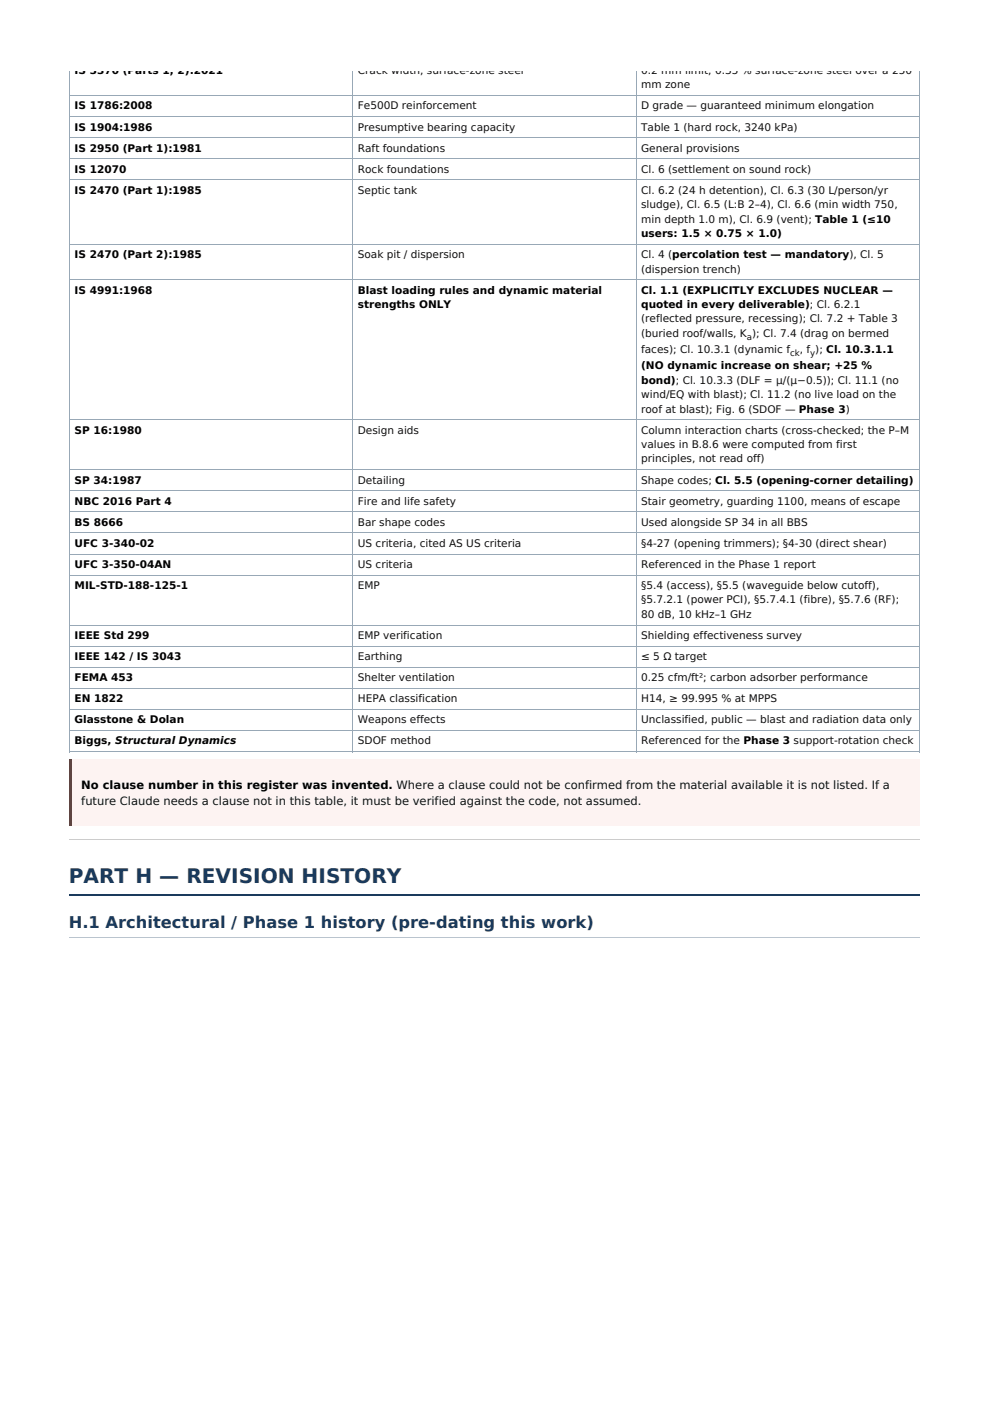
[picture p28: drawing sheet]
<svg xmlns="http://www.w3.org/2000/svg" width="210mm" height="297mm" viewBox="0 0 210 297" stroke-linecap="round" stroke-linejoin="round" font-family="sans-serif">
<defs><g id="words">
<text font-size="4.3" fill="#1a3a5c" x="14.6" y="187.1">PART H — REVISION HISTORY</text>
<text font-size="3.5" fill="#1a3a5c" x="14.6" y="196.7">H.1 Architectural / Phase 1 history (pre-dating this work)</text>
<text font-size="2.4" x="17.2" y="167.2">No clause number in this register was invented. Where a clause could not be confirmed from the material available it is not listed. If a</text>
<text font-size="2.4" fill="#111" x="17.2" y="170.7">future Claude needs a clause not in this table, it must be verified against the code, not assumed.</text>
<g font-size="2.2">
<text x="15.8" y="15.7">IS 3370 (Parts 1, 2):2021</text>
<text x="15.8" y="23.2">IS 1786:2008</text>
<text x="15.8" y="27.7">IS 1904:1986</text>
<text x="15.8" y="32.2">IS 2950 (Part 1):1981</text>
<text x="15.8" y="36.6">IS 12070</text>
<text x="15.8" y="41.1">IS 2470 (Part 1):1985</text>
<text x="135.9" y="50.3">users: 1.5 × 0.75 × 1.0)</text>
<text x="15.8" y="54.7">IS 2470 (Part 2):1985</text>
<text x="15.8" y="62.3">IS 4991:1968</text>
<text x="75.9" y="62.3">Blast loading rules and dynamic material</text>
<text x="75.9" y="65.3">strengths ONLY</text>
<text x="135.9" y="62.3">Cl. 1.1 (EXPLICITLY EXCLUDES NUCLEAR —</text>
<text x="135.9" y="65.3">quoted in every deliverable); Cl. 6.2.1</text>
<text x="135.9" y="78.3">(NO dynamic increase on shear; +25 %</text>
<text x="135.9" y="81.4">bond); Cl. 10.3.3 (DLF = μ/(μ−0.5)); Cl. 11.1 (no</text>
<text x="15.8" y="92">SP 16:1980</text>
<text x="15.8" y="102.5">SP 34:1987</text>
<text x="15.8" y="107">NBC 2016 Part 4</text>
<text x="15.8" y="111.5">BS 8666</text>
<text x="15.8" y="116">UFC 3-340-02</text>
<text x="15.8" y="120.4">UFC 3-350-04AN</text>
<text x="15.8" y="124.9">MIL-STD-188-125-1</text>
<text x="15.8" y="135.5">IEEE Std 299</text>
<text x="15.8" y="139.9">IEEE 142 / IS 3043</text>
<text x="15.8" y="144.4">FEMA 453</text>
<text x="15.8" y="148.9">EN 1822</text>
<text x="15.8" y="153.4">Glasstone &amp; Dolan</text>
<text x="15.8" y="157.8">Biggs, Structural Dynamics</text>
</g>
<g font-size="2.2" fill="#111">
<text x="75.9" y="15.7">Crack width, surface-zone steel</text>
<text x="135.9" y="15.7">0.2 mm limit; 0.35 % surface-zone steel over a 250</text>
<text x="75.9" y="23.2">Fe500D reinforcement</text>
<text x="135.9" y="18.7">mm zone</text>
<text x="135.9" y="23.2">D grade — guaranteed minimum elongation</text>
<text x="75.9" y="27.7">Presumptive bearing capacity</text>
<text x="135.9" y="27.7">Table 1 (hard rock, 3240 kPa)</text>
<text x="75.9" y="32.2">Raft foundations</text>
<text x="135.9" y="32.2">General provisions</text>
<text x="75.9" y="36.6">Rock foundations</text>
<text x="75.9" y="41.1">Septic tank</text>
<text x="135.9" y="36.6">Cl. 6 (settlement on sound rock)</text>
<text x="135.9" y="41.1">Cl. 6.2 (24 h detention), Cl. 6.3 (30 L/person/yr</text>
<text x="135.9" y="44.2">sludge), Cl. 6.5 (L:B 2–4), Cl. 6.6 (min width 750,</text>
<text x="135.9" y="47.2">min depth 1.0 m), Cl. 6.9 (vent); Table 1 (≤10</text>
<text x="75.9" y="54.7">Soak pit / dispersion</text>
<text x="135.9" y="54.7">Cl. 4 (percolation test — mandatory), Cl. 5</text>
<text x="135.9" y="57.8">(dispersion trench)</text>
<text x="135.9" y="68.4">(reflected pressure, recessing); Cl. 7.2 + Table 3</text>
<text x="135.9" y="71.4">(buried roof/walls, K ); Cl. 7.4 (drag on bermed</text>
<text x="135.9" y="74.9">faces); Cl. 10.3.1 (dynamic f</text>
<text x="169.6" y="74.9">, f ); Cl. 10.3.1.1</text>
<text x="135.9" y="84.4">wind/EQ with blast); Cl. 11.2 (no live load on the</text>
<text x="135.9" y="87.5">roof at blast); Fig. 6 (SDOF — Phase 3)</text>
<text x="75.9" y="92">Design aids</text>
<text x="135.9" y="92">Column interaction charts (cross-checked; the P–M</text>
<text x="135.9" y="95">values in B.8.6 were computed from first</text>
<text x="135.9" y="98.1">principles, not read off)</text>
<text x="75.9" y="102.5">Detailing</text>
<text x="75.9" y="107">Fire and life safety</text>
<text x="135.9" y="102.5">Shape codes; Cl. 5.5 (opening-corner detailing)</text>
<text x="135.9" y="107">Stair geometry, guarding 1100, means of escape</text>
<text x="75.9" y="111.5">Bar shape codes</text>
<text x="135.9" y="111.5">Used alongside SP 34 in all BBS</text>
<text x="75.9" y="116">US criteria, cited AS US criteria</text>
<text x="135.9" y="116">§4-27 (opening trimmers); §4-30 (direct shear)</text>
<text x="75.9" y="120.4">US criteria</text>
<text x="75.9" y="124.9">EMP</text>
<text x="135.9" y="120.4">Referenced in the Phase 1 report</text>
<text x="135.9" y="124.9">§5.4 (access), §5.5 (waveguide below cutoff),</text>
<text x="135.9" y="128">§5.7.2.1 (power PCI), §5.7.4.1 (fibre), §5.7.6 (RF);</text>
<text x="135.9" y="131">80 dB, 10 kHz–1 GHz</text>
<text x="75.9" y="135.5">EMP verification</text>
<text x="135.9" y="135.5">Shielding effectiveness survey</text>
<text x="75.9" y="139.9">Earthing</text>
<text x="135.9" y="139.9">≤ 5 Ω target</text>
<text x="75.9" y="144.4">Shelter ventilation</text>
<text x="75.9" y="148.9">HEPA classification</text>
<text x="135.9" y="144.4">0.25 cfm/ft²; carbon adsorber performance</text>
<text x="135.9" y="148.9">H14, ≥ 99.995 % at MPPS</text>
<text x="75.9" y="153.4">Weapons effects</text>
<text x="135.9" y="153.4">Unclassified, public — blast and radiation data only</text>
<text x="75.9" y="157.8">SDOF method</text>
<text x="135.9" y="157.8">Referenced for the Phase 3 support-rotation check</text>
</g>
<g font-size="1.8" fill="#111">
<text x="158.4" y="72">a</text>
<text x="167.5" y="75.5">ck</text>
<text x="171.8" y="75.5">y</text>
</g>
</g></defs>
<g fill="none" stroke="#98a8b6" stroke-width=".21">
<path d="M14.7 15v144.5M74.7 15v144.5M134.9 15v144.5M194.9 15v144.5M14.6 38.2h180.4M14.6 33.7h180.4M14.6 29.2h180.4M14.6 24.7h180.4M14.6 20.3h180.4M14.6 59.3h180.4M14.6 51.8h180.4M14.6 99.6h180.4"/>
<path d="M14.6 89h180.4M14.6 117.5h180.4M14.6 113h180.4M14.6 108.5h180.4M14.6 104.1h180.4M14.6 137h180.4M14.6 132.5h180.4M14.6 122h180.4M14.6 154.9h180.4M14.6 159.4h180.4M14.6 150.4h180.4M14.6 145.9h180.4"/>
<path d="M14.6 141.5h180.4"/>
</g>
<path d="M14.6 161.1h180.4v14h-180.4z" fill="#fdf3f2"/>
<path d="M14.6 161.1h.6v14h-.6z" fill="#c0392b"/>
<path d="M14.6 178.1h180.4" fill="none" stroke="#ccc" stroke-width=".21"/>
<path d="M14.6 189.8h180.4" fill="none" stroke="#1a3a5c" stroke-width=".41"/>
<path d="M14.6 198.8h180.4" fill="none" stroke="#b9c6d2" stroke-width=".21"/>
<use href="#words"/>
</svg>
